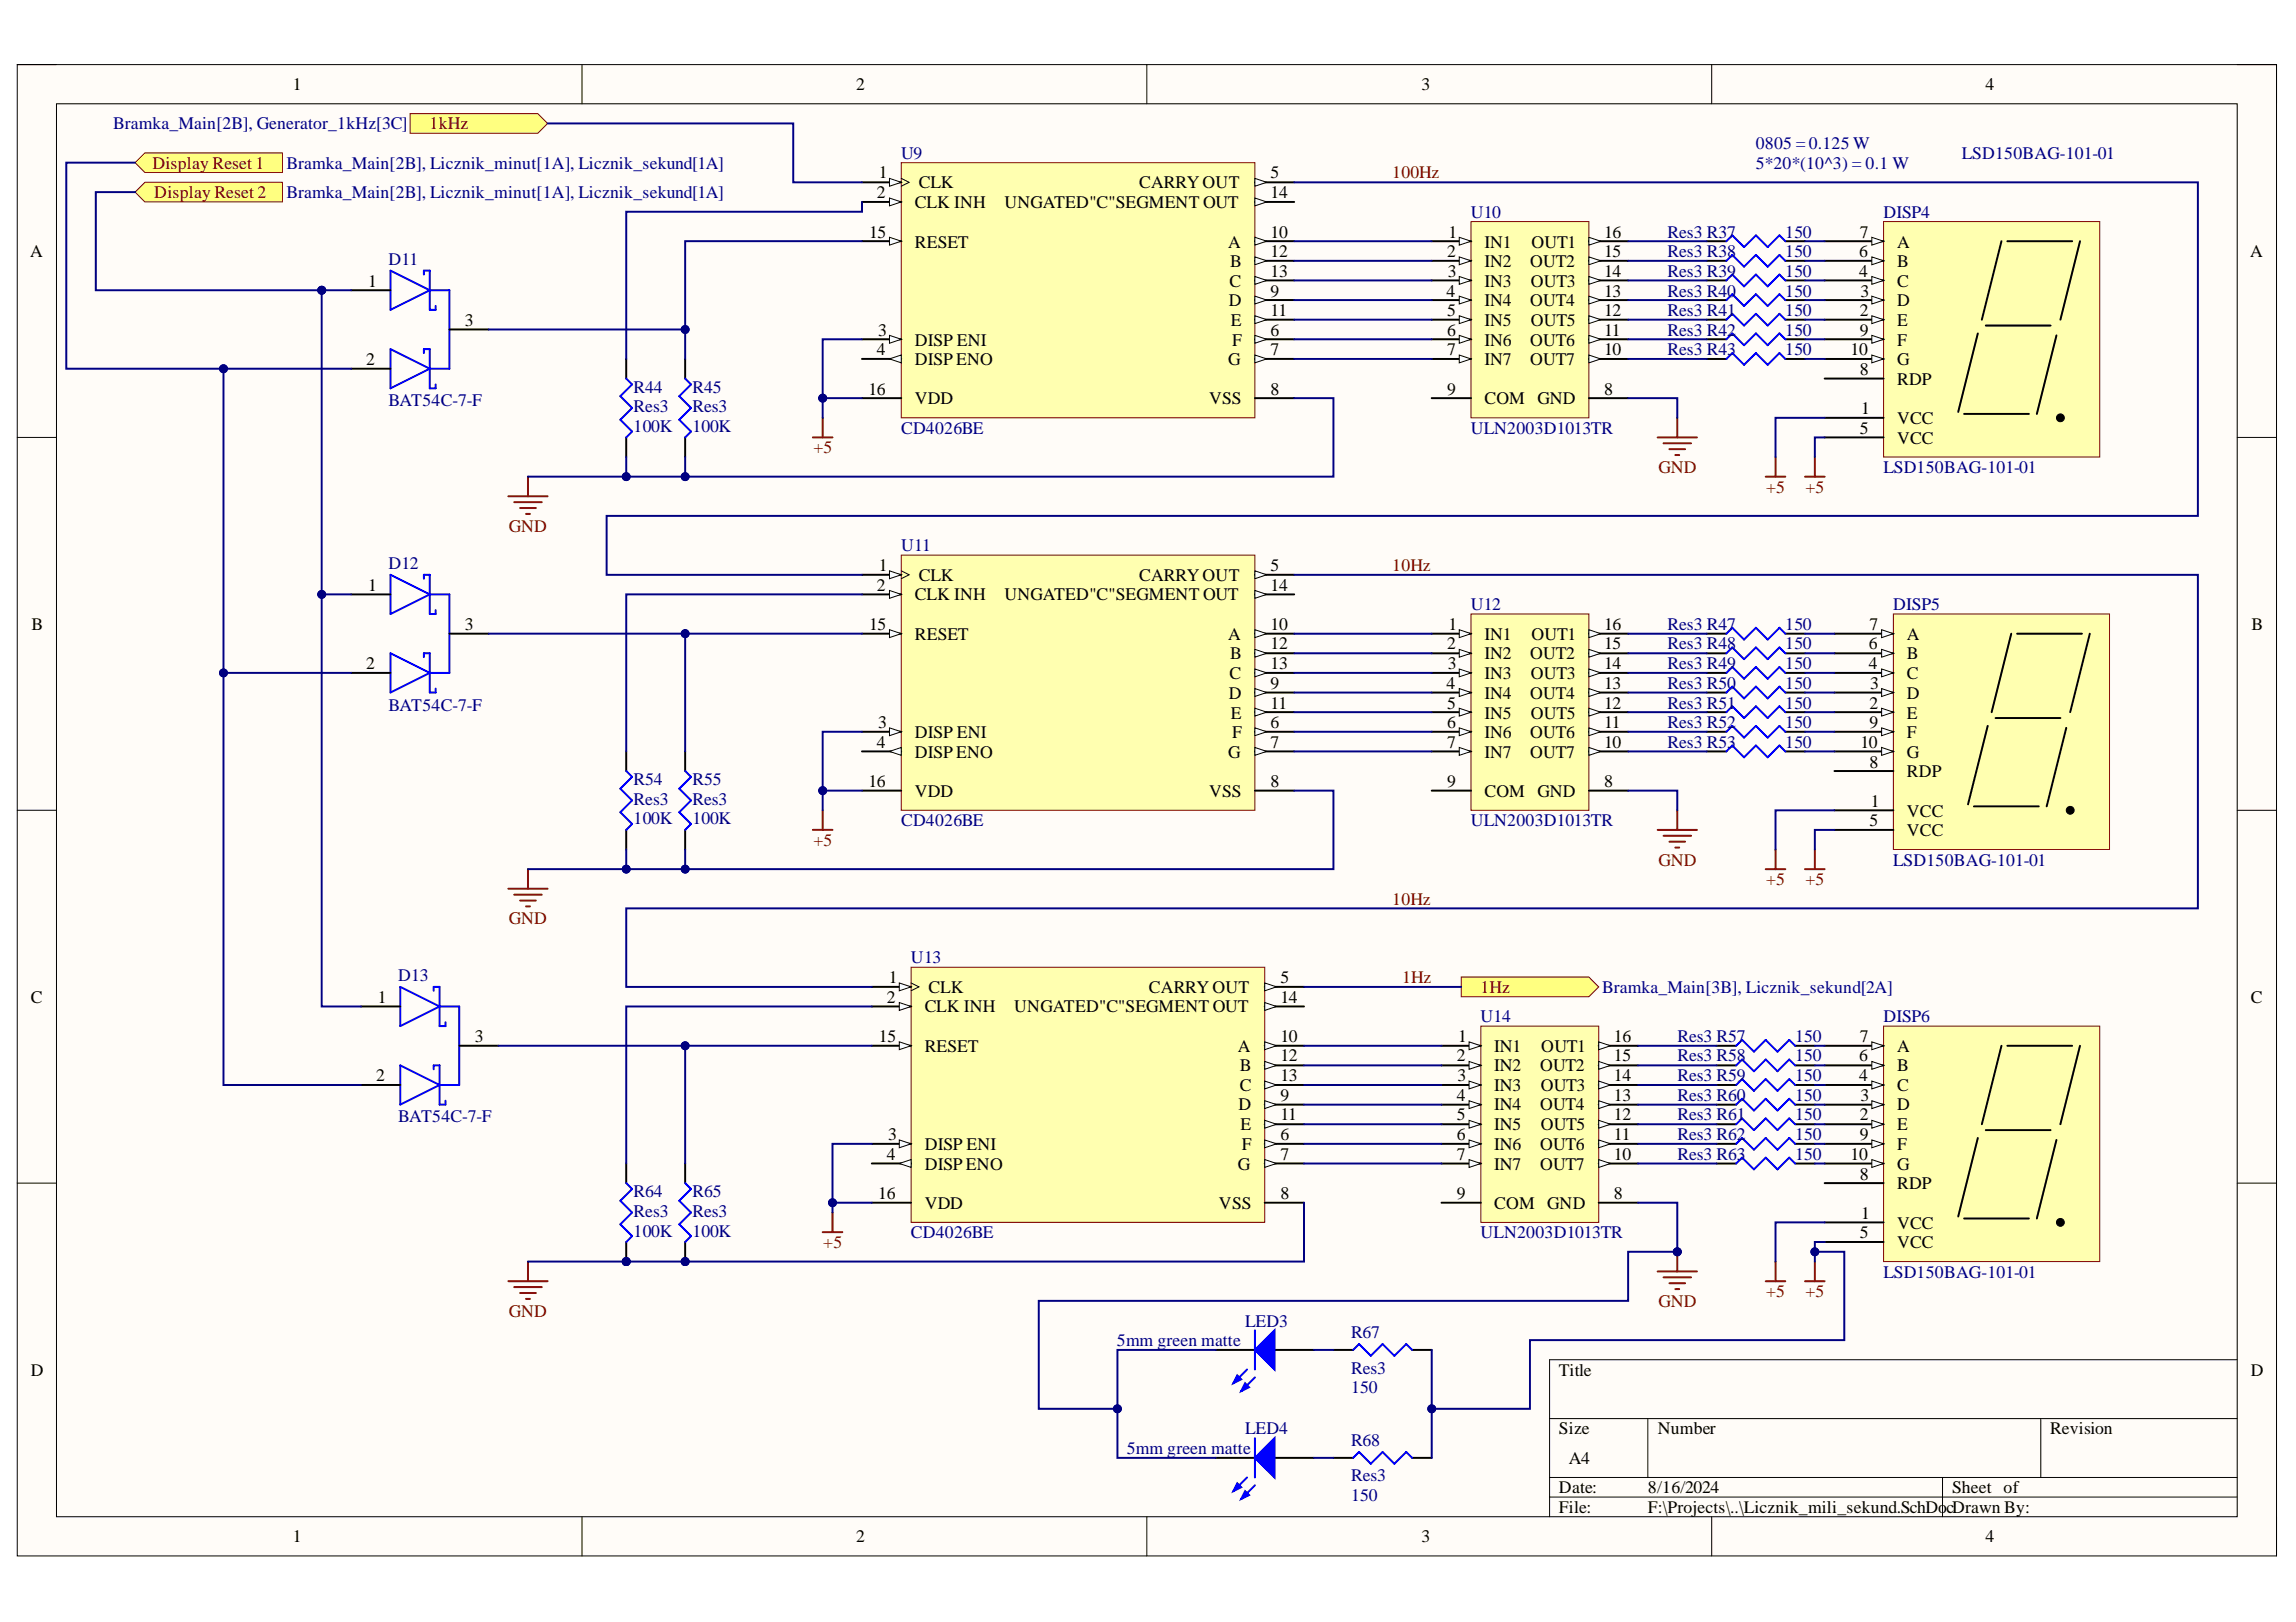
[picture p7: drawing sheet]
<svg xmlns="http://www.w3.org/2000/svg" width="297mm" height="210mm" viewBox="0 0 297 210" stroke-linecap="round" stroke-linejoin="round" font-family="sans-serif">
<defs><g id="words">
<g font-size="2.3">
<text x="37.9" y="11.7">1</text>
<text x="110.7" y="11.7">2</text>
<text x="183.9" y="11.7">3</text>
<text x="256.8" y="11.7">4</text>
<text x="113.7" y="23.1">1</text>
<text x="164.4" y="23.1">5</text>
<text x="113.5" y="25.6">2</text>
<text x="118.4" y="26.9">CLK INH</text>
<text x="118.9" y="24.3">CLK</text>
<text x="129.9" y="26.9">UNGATED&quot;C&quot;SEGMENT OUT</text>
<text x="147.4" y="24.3">CARRYOUT</text>
<text x="164.4" y="25.6">14</text>
<text x="3.9" y="33.3">A</text>
<text x="112.4" y="30.8">15</text>
<text x="118.4" y="32">RESET</text>
<text x="158.9" y="32">A</text>
<text x="159.1" y="34.6">B</text>
<text x="164.4" y="30.8">10</text>
<text x="164.4" y="33.3">12</text>
<text x="164.4" y="35.8">13</text>
<text x="187.2" y="33.3">2</text>
<text x="187.3" y="35.8">3</text>
<text x="187.4" y="30.8">1</text>
<text x="192" y="32">IN1</text>
<text x="192" y="34.6">IN2</text>
<text x="198" y="34.6">OUT2</text>
<text x="198.1" y="32">OUT1</text>
<text x="207.5" y="35.8">14</text>
<text x="207.5" y="33.3">15</text>
<text x="207.5" y="30.8">16</text>
<text x="240.5" y="35.8">4</text>
<text x="240.5" y="33.3">6</text>
<text x="240.6" y="30.8">7</text>
<text x="245.4" y="34.6">B</text>
<text x="245.4" y="32">A</text>
<text x="291.1" y="33.3">A</text>
<text x="47.6" y="37.1">1</text>
<text x="159" y="39.6">D</text>
<text x="159.1" y="37.1">C</text>
<text x="164.4" y="38.4">9</text>
<text x="164.4" y="40.9">11</text>
<text x="187.1" y="38.4">4</text>
<text x="187.2" y="40.9">5</text>
<text x="192" y="37.1">IN3</text>
<text x="192" y="39.6">IN4</text>
<text x="198" y="39.6">OUT4</text>
<text x="198.1" y="37.1">OUT3</text>
<text x="207.5" y="40.9">12</text>
<text x="207.5" y="38.4">13</text>
<text x="240.6" y="40.9">2</text>
<text x="240.7" y="38.4">3</text>
<text x="245.4" y="39.6">D</text>
<text x="245.4" y="37.1">C</text>
<text x="47.4" y="47.3">2</text>
<text x="60.2" y="42.2">3</text>
<text x="113.5" y="46">4</text>
<text x="113.6" y="43.5">3</text>
<text x="118.4" y="44.7">DISP ENI</text>
<text x="118.4" y="47.3">DISP ENO</text>
<text x="158.9" y="47.3">G</text>
<text x="159.2" y="42.2">E</text>
<text x="159.4" y="44.7">F</text>
<text x="164.4" y="43.5">6</text>
<text x="164.4" y="46">7</text>
<text x="187.2" y="43.5">6</text>
<text x="187.2" y="46">7</text>
<text x="192" y="42.2">IN5</text>
<text x="192" y="44.7">IN6</text>
<text x="192" y="47.3">IN7</text>
<text x="198" y="47.3">OUT7</text>
<text x="198" y="44.7">OUT6</text>
<text x="198.1" y="42.2">OUT5</text>
<text x="207.5" y="46">10</text>
<text x="207.5" y="43.5">11</text>
<text x="239.4" y="46">10</text>
<text x="240.6" y="43.5">9</text>
<text x="245.4" y="42.2">E</text>
<text x="245.4" y="44.7">F</text>
<text x="245.4" y="47.3">G</text>
<text x="112.4" y="51.1">16</text>
<text x="118.4" y="52.3">VDD</text>
<text x="156.4" y="52.3">VSS</text>
<text x="164.4" y="51.1">8</text>
<text x="187.2" y="51.1">9</text>
<text x="192" y="52.3">COM</text>
<text x="198.9" y="52.3">GND</text>
<text x="207.5" y="51.1">8</text>
<text x="240.6" y="48.5">8</text>
<text x="240.8" y="53.6">1</text>
<text x="245.4" y="49.8">RDP</text>
<text x="240.6" y="56.1">5</text>
<text x="245.4" y="54.9">VCC</text>
<text x="245.4" y="57.4">VCC</text>
<text x="47.6" y="76.4">1</text>
<text x="113.5" y="76.4">2</text>
<text x="113.7" y="73.9">1</text>
<text x="118.4" y="77.7">CLK INH</text>
<text x="118.9" y="75.2">CLK</text>
<text x="129.9" y="77.7">UNGATED&quot;C&quot;SEGMENT OUT</text>
<text x="147.4" y="75.2">CARRYOUT</text>
<text x="164.4" y="73.9">5</text>
<text x="164.4" y="76.4">14</text>
<text x="4.1" y="81.5">B</text>
<text x="60.2" y="81.5">3</text>
<text x="112.4" y="81.5">15</text>
<text x="118.4" y="82.8">RESET</text>
<text x="158.9" y="82.8">A</text>
<text x="164.4" y="81.5">10</text>
<text x="187.4" y="81.5">1</text>
<text x="192" y="82.8">IN1</text>
<text x="198.1" y="82.8">OUT1</text>
<text x="207.5" y="81.5">16</text>
<text x="241.9" y="81.5">7</text>
<text x="246.7" y="82.8">A</text>
<text x="291.3" y="81.5">B</text>
<text x="47.4" y="86.6">2</text>
<text x="159.1" y="87.8">C</text>
<text x="159.1" y="85.3">B</text>
<text x="164.4" y="89.2">9</text>
<text x="164.4" y="84">12</text>
<text x="164.4" y="86.6">13</text>
<text x="187.1" y="89.2">4</text>
<text x="187.2" y="84">2</text>
<text x="187.3" y="86.6">3</text>
<text x="192" y="85.3">IN2</text>
<text x="192" y="87.8">IN3</text>
<text x="198" y="85.3">OUT2</text>
<text x="198.1" y="87.8">OUT3</text>
<text x="207.5" y="89.2">13</text>
<text x="207.5" y="86.6">14</text>
<text x="207.5" y="84">15</text>
<text x="241.8" y="86.6">4</text>
<text x="241.8" y="84">6</text>
<text x="242" y="89.2">3</text>
<text x="246.7" y="87.8">C</text>
<text x="246.7" y="85.3">B</text>
<text x="113.6" y="94.3">3</text>
<text x="118.4" y="95.5">DISP ENI</text>
<text x="159" y="90.5">D</text>
<text x="159.2" y="93">E</text>
<text x="159.4" y="95.5">F</text>
<text x="164.4" y="94.3">6</text>
<text x="164.4" y="91.7">11</text>
<text x="187.2" y="91.7">5</text>
<text x="187.2" y="94.3">6</text>
<text x="192" y="90.5">IN4</text>
<text x="192" y="93">IN5</text>
<text x="192" y="95.5">IN6</text>
<text x="198" y="95.5">OUT6</text>
<text x="198" y="90.5">OUT4</text>
<text x="198.1" y="93">OUT5</text>
<text x="207.5" y="94.3">11</text>
<text x="207.5" y="91.7">12</text>
<text x="241.9" y="91.7">2</text>
<text x="241.9" y="94.3">9</text>
<text x="246.7" y="93">E</text>
<text x="246.7" y="90.5">D</text>
<text x="246.7" y="95.5">F</text>
<text x="112.4" y="101.9">16</text>
<text x="113.5" y="96.8">4</text>
<text x="118.4" y="98.1">DISP ENO</text>
<text x="158.9" y="98.1">G</text>
<text x="164.4" y="96.8">7</text>
<text x="164.4" y="101.9">8</text>
<text x="187.2" y="96.8">7</text>
<text x="187.2" y="101.9">9</text>
<text x="192" y="98.1">IN7</text>
<text x="198" y="98.1">OUT7</text>
<text x="207.5" y="96.8">10</text>
<text x="207.5" y="101.9">8</text>
<text x="240.7" y="96.8">10</text>
<text x="241.9" y="99.3">8</text>
<text x="246.7" y="100.6">RDP</text>
<text x="246.7" y="98.1">G</text>
<text x="118.4" y="103.1">VDD</text>
<text x="156.4" y="103.1">VSS</text>
<text x="192" y="103.1">COM</text>
<text x="198.9" y="103.1">GND</text>
<text x="241.9" y="106.9">5</text>
<text x="242" y="104.4">1</text>
<text x="246.7" y="105.7">VCC</text>
<text x="246.7" y="108.2">VCC</text>
<text x="4" y="129.8">C</text>
<text x="48.9" y="129.8">1</text>
<text x="114.7" y="129.8">2</text>
<text x="115" y="127.2">1</text>
<text x="119.6" y="131">CLK INH</text>
<text x="120.1" y="128.5">CLK</text>
<text x="131.2" y="131">UNGATED&quot;C&quot;SEGMENT OUT</text>
<text x="148.6" y="128.5">CARRYOUT</text>
<text x="165.6" y="127.2">5</text>
<text x="165.6" y="129.8">14</text>
<text x="291.2" y="129.8">C</text>
<text x="61.4" y="134.8">3</text>
<text x="113.7" y="134.8">15</text>
<text x="119.6" y="136.1">RESET</text>
<text x="160.2" y="136.1">A</text>
<text x="165.6" y="134.8">10</text>
<text x="165.6" y="137.4">12</text>
<text x="188.5" y="137.4">2</text>
<text x="188.7" y="134.8">1</text>
<text x="193.3" y="136.1">IN1</text>
<text x="199.4" y="136.1">OUT1</text>
<text x="208.8" y="137.4">15</text>
<text x="208.8" y="134.8">16</text>
<text x="240.5" y="137.4">6</text>
<text x="240.6" y="134.8">7</text>
<text x="245.4" y="136.1">A</text>
<text x="48.6" y="139.9">2</text>
<text x="160.2" y="143.7">D</text>
<text x="160.4" y="138.6">B</text>
<text x="160.4" y="141.2">C</text>
<text x="165.6" y="142.4">9</text>
<text x="165.6" y="139.9">13</text>
<text x="188.5" y="142.4">4</text>
<text x="188.6" y="139.9">3</text>
<text x="193.3" y="138.6">IN2</text>
<text x="193.3" y="141.2">IN3</text>
<text x="193.3" y="143.7">IN4</text>
<text x="199.2" y="143.7">OUT4</text>
<text x="199.2" y="138.6">OUT2</text>
<text x="199.3" y="141.2">OUT3</text>
<text x="208.8" y="142.4">13</text>
<text x="208.8" y="139.9">14</text>
<text x="240.5" y="139.9">4</text>
<text x="240.7" y="142.4">3</text>
<text x="245.4" y="143.7">D</text>
<text x="245.4" y="141.2">C</text>
<text x="245.4" y="138.6">B</text>
<text x="114.9" y="147.5">3</text>
<text x="119.6" y="148.9">DISP ENI</text>
<text x="160.5" y="146.2">E</text>
<text x="160.7" y="148.9">F</text>
<text x="165.6" y="147.5">6</text>
<text x="165.6" y="145">11</text>
<text x="188.5" y="145">5</text>
<text x="188.5" y="147.5">6</text>
<text x="193.3" y="146.2">IN5</text>
<text x="193.3" y="148.9">IN6</text>
<text x="199.2" y="148.9">OUT6</text>
<text x="199.3" y="146.2">OUT5</text>
<text x="208.8" y="147.5">11</text>
<text x="208.8" y="145">12</text>
<text x="240.6" y="145">2</text>
<text x="240.6" y="147.5">9</text>
<text x="245.4" y="146.2">E</text>
<text x="245.4" y="148.9">F</text>
<text x="113.6" y="155.2">16</text>
<text x="114.7" y="150.1">4</text>
<text x="119.6" y="151.4">DISP ENO</text>
<text x="160.2" y="151.4">G</text>
<text x="165.6" y="150.1">7</text>
<text x="165.6" y="155.2">8</text>
<text x="188.5" y="150.1">7</text>
<text x="188.5" y="155.2">9</text>
<text x="193.3" y="151.4">IN7</text>
<text x="199.2" y="151.4">OUT7</text>
<text x="208.8" y="150.1">10</text>
<text x="208.8" y="155.2">8</text>
<text x="239.4" y="150.1">10</text>
<text x="240.6" y="152.7">8</text>
<text x="245.4" y="153.9">RDP</text>
<text x="245.4" y="151.4">G</text>
<text x="119.6" y="156.5">VDD</text>
<text x="157.7" y="156.5">VSS</text>
<text x="193.3" y="156.5">COM</text>
<text x="200.2" y="156.5">GND</text>
<text x="240.6" y="160.3">5</text>
<text x="240.8" y="157.7">1</text>
<text x="245.4" y="159">VCC</text>
<text x="245.4" y="161.5">VCC</text>
<text x="4" y="178">D</text>
<text x="201.7" y="178">Title</text>
<text x="291.2" y="178">D</text>
<text x="201.7" y="185.6">Size</text>
<text x="214.5" y="185.6">Number</text>
<text x="265.2" y="185.6">Revision</text>
<text x="203" y="189.4">A4</text>
<text x="201.7" y="193.2">Date:</text>
<text x="201.7" y="195.8">File:</text>
<text x="213.2" y="193.2">8/16/2024</text>
<text x="213.2" y="195.8">F:\Projects\..\Licznik_mili_sekund.SchDo</text>
<text x="251.8" y="195.8">cDrawn By:</text>
<text x="252.5" y="193.2">Sheet of</text>
<text x="37.9" y="199.6">1</text>
<text x="110.7" y="199.6">2</text>
<text x="183.9" y="199.6">3</text>
<text x="256.8" y="199.6">4</text>
</g>
<g font-size="2.3" fill="#000080">
<text x="14.6" y="16.7">Bramka_Main[2B], Generator_1kHz[3C]</text>
<text x="37.1" y="21.8">Bramka_Main[2B], Licznik_minut[1A], Licznik_sekund[1A]</text>
<text x="116.6" y="20.5">U9</text>
<text x="227.2" y="21.8">5*20*(10^3) = 0.1 W</text>
<text x="227.2" y="19.3">0805 = 0.125 W</text>
<text x="253.8" y="20.5">LSD150BAG-101-01</text>
<text x="37.1" y="25.6">Bramka_Main[2B], Licznik_minut[1A], Licznik_sekund[1A]</text>
<text x="190.3" y="28.2">U10</text>
<text x="243.7" y="28.2">DISP4</text>
<text x="50.3" y="34.3">D11</text>
<text x="215.7" y="30.8">Res3 R37</text>
<text x="215.7" y="33.3">Res3 R38</text>
<text x="215.7" y="35.8">Res3 R39</text>
<text x="231" y="30.8">150</text>
<text x="231" y="33.3">150</text>
<text x="231" y="35.8">150</text>
<text x="215.7" y="38.4">Res3 R40</text>
<text x="215.7" y="40.9">Res3 R41</text>
<text x="231" y="38.4">150</text>
<text x="231" y="40.9">150</text>
<text x="215.7" y="43.5">Res3 R42</text>
<text x="215.7" y="46">Res3 R43</text>
<text x="231" y="43.5">150</text>
<text x="231" y="46">150</text>
<text x="50.3" y="52.6">BAT54C-7-F</text>
<text x="82" y="50.8">R44</text>
<text x="82" y="53.3">Res3</text>
<text x="89.6" y="50.8">R45</text>
<text x="89.6" y="53.3">Res3</text>
<text x="82" y="55.9">100K</text>
<text x="89.6" y="55.9">100K</text>
<text x="116.6" y="56.1">CD4026BE</text>
<text x="190.3" y="56.1">ULN2003D1013TR</text>
<text x="243.7" y="61.2">LSD150BAG-101-01</text>
<text x="116.6" y="71.3">U11</text>
<text x="50.3" y="73.6">D12</text>
<text x="190.3" y="79">U12</text>
<text x="215.7" y="81.5">Res3 R47</text>
<text x="231" y="81.5">150</text>
<text x="244.9" y="79">DISP5</text>
<text x="215.7" y="84">Res3 R48</text>
<text x="215.7" y="86.6">Res3 R49</text>
<text x="215.7" y="89.2">Res3 R50</text>
<text x="231" y="84">150</text>
<text x="231" y="86.6">150</text>
<text x="231" y="89.2">150</text>
<text x="50.3" y="92">BAT54C-7-F</text>
<text x="215.7" y="91.7">Res3 R51</text>
<text x="215.7" y="94.3">Res3 R52</text>
<text x="231" y="91.7">150</text>
<text x="231" y="94.3">150</text>
<text x="82" y="101.6">R54</text>
<text x="89.6" y="101.6">R55</text>
<text x="215.7" y="96.8">Res3 R53</text>
<text x="231" y="96.8">150</text>
<text x="82" y="106.7">100K</text>
<text x="82" y="104.1">Res3</text>
<text x="89.6" y="106.7">100K</text>
<text x="89.6" y="104.1">Res3</text>
<text x="116.6" y="106.9">CD4026BE</text>
<text x="190.3" y="106.9">ULN2003D1013TR</text>
<text x="244.9" y="112">LSD150BAG-101-01</text>
<text x="117.8" y="124.7">U13</text>
<text x="51.5" y="127">D13</text>
<text x="207.3" y="128.5">Bramka_Main[3B], Licznik_sekund[2A]</text>
<text x="191.5" y="132.3">U14</text>
<text x="217" y="134.8">Res3 R57</text>
<text x="217" y="137.4">Res3 R58</text>
<text x="232.2" y="134.8">150</text>
<text x="232.2" y="137.4">150</text>
<text x="243.7" y="132.3">DISP6</text>
<text x="217" y="139.9">Res3 R59</text>
<text x="217" y="142.4">Res3 R60</text>
<text x="232.2" y="139.9">150</text>
<text x="232.2" y="142.4">150</text>
<text x="51.5" y="145.2">BAT54C-7-F</text>
<text x="217" y="145">Res3 R61</text>
<text x="217" y="147.5">Res3 R62</text>
<text x="232.2" y="145">150</text>
<text x="232.2" y="147.5">150</text>
<text x="82" y="154.9">R64</text>
<text x="89.6" y="154.9">R65</text>
<text x="217" y="150.1">Res3 R63</text>
<text x="232.2" y="150.1">150</text>
<text x="82" y="160">100K</text>
<text x="82" y="157.5">Res3</text>
<text x="89.6" y="160">100K</text>
<text x="89.6" y="157.5">Res3</text>
<text x="117.8" y="160.3">CD4026BE</text>
<text x="191.5" y="160.3">ULN2003D1013TR</text>
<text x="243.7" y="165.3">LSD150BAG-101-01</text>
<text x="161.1" y="171.7">LED3</text>
<text x="174.8" y="173.2">R67</text>
<text x="144.5" y="174.2">5mm green matte</text>
<text x="174.8" y="177.8">Res3</text>
<text x="161.1" y="185.6">LED4</text>
<text x="174.8" y="180.3">150</text>
<text x="145.8" y="188.2">5mm green matte</text>
<text x="174.8" y="187.2">R68</text>
<text x="174.8" y="191.7">Res3</text>
<text x="174.8" y="194.3">150</text>
</g>
<g font-size="2.3" fill="#800000">
<text x="55.6" y="16.7">1kHz</text>
<text x="19.7" y="21.8">Display Reset 1</text>
<text x="180.1" y="23.1">100Hz</text>
<text x="20" y="25.6">Display Reset 2</text>
<text x="105.2" y="58.7">+5</text>
<text x="214.5" y="61.2">GND</text>
<text x="228.5" y="63.7">+5</text>
<text x="233.6" y="63.7">+5</text>
<text x="65.8" y="68.8">GND</text>
<text x="180.1" y="73.9">10Hz</text>
<text x="105.2" y="109.5">+5</text>
<text x="214.5" y="112">GND</text>
<text x="65.8" y="119.6">GND</text>
<text x="180.1" y="117.1">10Hz</text>
<text x="228.5" y="114.5">+5</text>
<text x="233.6" y="114.5">+5</text>
<text x="181.4" y="127.2">1Hz</text>
<text x="191.5" y="128.5">1Hz</text>
<text x="106.5" y="161.5">+5</text>
<text x="228.5" y="167.9">+5</text>
<text x="233.6" y="167.9">+5</text>
<text x="65.8" y="170.4">GND</text>
<text x="214.5" y="169.1">GND</text>
</g>
</g></defs>
<path d="M2.2 8.4h292.3v193h-292.3z" fill-rule="evenodd" fill="#fffcf8"/>
<path d="M2.2 8.4h292.3v193h-292.3z" fill="none" stroke="#000" stroke-width=".13"/>
<path d="M7.3 13.4h282.1v182.9h-282.1z" fill-rule="evenodd" fill="#fffcf8"/>
<g fill="none" stroke="#000" stroke-width=".13">
<path d="M2.2 8.4h5.1M7.3 13.4h282.1v182.9h-282.1zM75.3 8.4v5M148.4 8.4v5M221.4 8.4v5M289.4 8.4h5.1v5M2.2 56.6h5.1M289.4 56.6h5.1M2.2 104.9h5.1M289.4 104.9h5.1M2.2 153.1h5.1M289.4 153.1h5.1"/>
<path d="M289.4 176h-88.9v20.3M75.3 196.3v5.1M148.4 196.3v5.1M200.5 183.6h88.9M200.5 191.2h88.9M200.5 193.7h88.9M213.2 183.6v7.6M221.4 196.3v5.1M251.3 191.2v5.1M264 183.6v7.6M294.5 196.3v5.1"/>
</g>
<path d="M116.6 21.1h45.8v33h-45.8z" fill-rule="evenodd" fill="#ffffb0"/>
<path d="M116.6 21.1h45.8v33h-45.8z" fill="none" stroke="#800000" stroke-width=".13"/>
<path d="M111.5 23.6h5.1" fill="none" stroke="#000" stroke-width=".25"/>
<path d="M115.1 23.1l1.5 .5-1.5 .5z" fill="#f8fcff"/>
<path d="M115.1 23.1l1.5 .5-1.5 .5zM116.6 23.1l1 .5-1 .5" fill="none" stroke="#000" stroke-width=".13"/>
<path d="M111.5 26.1h5.1" fill="none" stroke="#000" stroke-width=".25"/>
<path d="M115.1 25.6l1.5 .5-1.5 .5z" fill="#f8fcff"/>
<path d="M115.1 25.6l1.5 .5-1.5 .5z" fill="none" stroke="#000" stroke-width=".13"/>
<path d="M111.5 43.9h5.1" fill="none" stroke="#000" stroke-width=".25"/>
<path d="M115.1 43.4l1.5 .5-1.5 .5z" fill="#f8fcff"/>
<path d="M115.1 43.4l1.5 .5-1.5 .5z" fill="none" stroke="#000" stroke-width=".13"/>
<path d="M111.5 46.4h5.1" fill="none" stroke="#000" stroke-width=".25"/>
<path d="M115.1 46.4l1.5-.5v1.1z" fill="#f8fcff"/>
<path d="M115.1 46.4l1.5-.5v1.1z" fill="none" stroke="#000" stroke-width=".13"/>
<path d="M162.4 23.6h5" fill="none" stroke="#000" stroke-width=".25"/>
<path d="M162.4 23.1l1.5 .5-1.5 .5z" fill="#f8fcff"/>
<path d="M162.4 23.1l1.5 .5-1.5 .5z" fill="none" stroke="#000" stroke-width=".13"/>
<path d="M162.4 43.9h5" fill="none" stroke="#000" stroke-width=".25"/>
<path d="M162.4 43.4l1.5 .5-1.5 .5z" fill="#f8fcff"/>
<path d="M162.4 43.4l1.5 .5-1.5 .5z" fill="none" stroke="#000" stroke-width=".13"/>
<path d="M162.4 46.4h5" fill="none" stroke="#000" stroke-width=".25"/>
<path d="M162.4 45.9l1.5 .5-1.5 .6z" fill="#f8fcff"/>
<path d="M162.4 45.9l1.5 .5-1.5 .6z" fill="none" stroke="#000" stroke-width=".13"/>
<path d="M162.4 38.8h5M162.4 51.5h5" fill="none" stroke="#000" stroke-width=".25"/>
<path d="M162.4 38.3l1.5 .5-1.5 .5z" fill="#f8fcff"/>
<path d="M162.4 38.3l1.5 .5-1.5 .5z" fill="none" stroke="#000" stroke-width=".13"/>
<path d="M162.4 31.2h5" fill="none" stroke="#000" stroke-width=".25"/>
<path d="M162.4 30.7l1.5 .5-1.5 .5z" fill="#f8fcff"/>
<path d="M162.4 30.7l1.5 .5-1.5 .5z" fill="none" stroke="#000" stroke-width=".13"/>
<path d="M162.4 41.4h5" fill="none" stroke="#000" stroke-width=".25"/>
<path d="M162.4 40.9l1.5 .5-1.5 .5z" fill="#f8fcff"/>
<path d="M162.4 40.9l1.5 .5-1.5 .5z" fill="none" stroke="#000" stroke-width=".13"/>
<path d="M162.4 33.8h5" fill="none" stroke="#000" stroke-width=".25"/>
<path d="M162.4 33.2l1.5 .6-1.5 .5z" fill="#f8fcff"/>
<path d="M162.4 33.2l1.5 .6-1.5 .5z" fill="none" stroke="#000" stroke-width=".13"/>
<path d="M162.4 36.3h5" fill="none" stroke="#000" stroke-width=".25"/>
<path d="M162.4 35.8l1.5 .5-1.5 .5z" fill="#f8fcff"/>
<path d="M162.4 35.8l1.5 .5-1.5 .5z" fill="none" stroke="#000" stroke-width=".13"/>
<path d="M162.4 26.1h5" fill="none" stroke="#000" stroke-width=".25"/>
<path d="M162.4 25.6l1.5 .5-1.5 .5z" fill="#f8fcff"/>
<path d="M162.4 25.6l1.5 .5-1.5 .5z" fill="none" stroke="#000" stroke-width=".13"/>
<path d="M111.5 31.2h5.1" fill="none" stroke="#000" stroke-width=".25"/>
<path d="M115.1 30.7l1.5 .5-1.5 .5z" fill="#f8fcff"/>
<path d="M115.1 30.7l1.5 .5-1.5 .5z" fill="none" stroke="#000" stroke-width=".13"/>
<path d="M81 46.4v2.6M81 56.6v2.5M88.6 46.4v2.6M88.6 56.6v2.5M111.5 51.5h5.1" fill="none" stroke="#000" stroke-width=".25"/>
<path d="M81 49l.8 .7-1.5 1.6 1.5 1.5-1.5 1.5 1.5 1.5-.8 .8M88.6 49l.8 .7-1.5 1.6 1.5 1.5-1.5 1.5 1.5 1.5-.8 .8" fill="none" stroke="#00f" stroke-width=".25"/>
<path d="M105.2 56.6h2.5M106.4 54.1v2.5" fill="none" stroke="#800000" stroke-width=".25"/>
<path d="M190.3 28.7h15.3v25.4h-15.3z" fill-rule="evenodd" fill="#ffffb0"/>
<path d="M190.3 28.7h15.3v25.4h-15.3z" fill="none" stroke="#800000" stroke-width=".13"/>
<path d="M185.2 31.2h5.1" fill="none" stroke="#000" stroke-width=".25"/>
<path d="M188.8 30.7l1.5 .5-1.5 .5z" fill="#f8fcff"/>
<path d="M188.8 30.7l1.5 .5-1.5 .5z" fill="none" stroke="#000" stroke-width=".13"/>
<path d="M205.6 46.5h5" fill="none" stroke="#000" stroke-width=".25"/>
<path d="M205.6 45.9l1.5 .6-1.5 .5z" fill="#f8fcff"/>
<path d="M205.6 45.9l1.5 .6-1.5 .5z" fill="none" stroke="#000" stroke-width=".13"/>
<path d="M205.6 43.9h5" fill="none" stroke="#000" stroke-width=".25"/>
<path d="M205.6 43.4l1.5 .5-1.5 .5z" fill="#f8fcff"/>
<path d="M205.6 43.4l1.5 .5-1.5 .5z" fill="none" stroke="#000" stroke-width=".13"/>
<path d="M205.6 41.4h5" fill="none" stroke="#000" stroke-width=".25"/>
<path d="M205.6 40.9l1.5 .5-1.5 .5z" fill="#f8fcff"/>
<path d="M205.6 40.9l1.5 .5-1.5 .5z" fill="none" stroke="#000" stroke-width=".13"/>
<path d="M205.6 38.8h5" fill="none" stroke="#000" stroke-width=".25"/>
<path d="M205.6 38.3l1.5 .5-1.5 .5z" fill="#f8fcff"/>
<path d="M205.6 38.3l1.5 .5-1.5 .5z" fill="none" stroke="#000" stroke-width=".13"/>
<path d="M205.6 36.3h5" fill="none" stroke="#000" stroke-width=".25"/>
<path d="M205.6 35.8l1.5 .5-1.5 .5z" fill="#f8fcff"/>
<path d="M205.6 35.8l1.5 .5-1.5 .5z" fill="none" stroke="#000" stroke-width=".13"/>
<path d="M205.6 33.8h5" fill="none" stroke="#000" stroke-width=".25"/>
<path d="M205.6 33.2l1.5 .6-1.5 .5z" fill="#f8fcff"/>
<path d="M205.6 33.2l1.5 .6-1.5 .5z" fill="none" stroke="#000" stroke-width=".13"/>
<path d="M205.6 31.2h5" fill="none" stroke="#000" stroke-width=".25"/>
<path d="M205.6 30.7l1.5 .5-1.5 .5z" fill="#f8fcff"/>
<path d="M205.6 30.7l1.5 .5-1.5 .5z" fill="none" stroke="#000" stroke-width=".13"/>
<path d="M185.2 33.8h5.1" fill="none" stroke="#000" stroke-width=".25"/>
<path d="M188.8 33.2l1.5 .6-1.5 .5z" fill="#f8fcff"/>
<path d="M188.8 33.2l1.5 .6-1.5 .5z" fill="none" stroke="#000" stroke-width=".13"/>
<path d="M185.2 36.3h5.1" fill="none" stroke="#000" stroke-width=".25"/>
<path d="M188.8 35.8l1.5 .5-1.5 .5z" fill="#f8fcff"/>
<path d="M188.8 35.8l1.5 .5-1.5 .5z" fill="none" stroke="#000" stroke-width=".13"/>
<path d="M185.2 38.8h5.1" fill="none" stroke="#000" stroke-width=".25"/>
<path d="M188.8 38.3l1.5 .5-1.5 .5z" fill="#f8fcff"/>
<path d="M188.8 38.3l1.5 .5-1.5 .5z" fill="none" stroke="#000" stroke-width=".13"/>
<path d="M185.2 41.4h5.1" fill="none" stroke="#000" stroke-width=".25"/>
<path d="M188.8 40.9l1.5 .5-1.5 .5z" fill="#f8fcff"/>
<path d="M188.8 40.9l1.5 .5-1.5 .5z" fill="none" stroke="#000" stroke-width=".13"/>
<path d="M185.2 43.9h5.1" fill="none" stroke="#000" stroke-width=".25"/>
<path d="M188.8 43.4l1.5 .5-1.5 .5z" fill="#f8fcff"/>
<path d="M188.8 43.4l1.5 .5-1.5 .5z" fill="none" stroke="#000" stroke-width=".13"/>
<path d="M185.2 46.5h5.1" fill="none" stroke="#000" stroke-width=".25"/>
<path d="M188.8 45.9l1.5 .6-1.5 .5z" fill="#f8fcff"/>
<path d="M188.8 45.9l1.5 .6-1.5 .5z" fill="none" stroke="#000" stroke-width=".13"/>
<g fill="none" stroke="#000" stroke-width=".25">
<path d="M220.8 31.2h2.5M220.8 33.8h2.5M220.8 36.3h2.5M220.8 38.8h2.5M231 31.2h2.5M231 33.8h2.5M231 36.3h2.5M231 38.8h2.5M185.2 51.5h5.1M205.6 51.5h5M220.8 41.4h2.5M220.8 43.9h2.5"/>
<path d="M220.8 46.5h2.5M231 41.4h2.5M231 43.9h2.5M231 46.5h2.5"/>
</g>
<path d="M223.3 31.2l.8-.7 1.5 1.5 1.6-1.5 1.5 1.5 1.5-1.5 .8 .7M223.3 33.8l.8-.8 1.5 1.5 1.6-1.5 1.5 1.5 1.5-1.5 .8 .8M223.3 36.3l.8-.8 1.5 1.6 1.6-1.6 1.5 1.6 1.5-1.6 .8 .8M223.3 38.8l.8-.7 1.5 1.5 1.6-1.5 1.5 1.5 1.5-1.5 .8 .7M223.3 41.4l.8-.8 1.5 1.5 1.6-1.5 1.5 1.5 1.5-1.5 .8 .8M223.3 43.9l.8-.8 1.5 1.6 1.6-1.6 1.5 1.6 1.5-1.6 .8 .8M223.3 46.5l.8-.8 1.5 1.5 1.6-1.5 1.5 1.5 1.5-1.5 .8 .8" fill="none" stroke="#00f" stroke-width=".25"/>
<path d="M116.6 71.8h45.8v33.1h-45.8z" fill-rule="evenodd" fill="#ffffb0"/>
<path d="M116.6 71.8h45.8v33.1h-45.8z" fill="none" stroke="#800000" stroke-width=".13"/>
<path d="M111.5 74.4h5.1" fill="none" stroke="#000" stroke-width=".25"/>
<path d="M115.1 73.9l1.5 .5-1.5 .5z" fill="#f8fcff"/>
<path d="M115.1 73.9l1.5 .5-1.5 .5zM116.6 73.9l1 .5-1 .5" fill="none" stroke="#000" stroke-width=".13"/>
<path d="M111.5 76.9h5.1" fill="none" stroke="#000" stroke-width=".25"/>
<path d="M115.1 76.4l1.5 .5-1.5 .5z" fill="#f8fcff"/>
<path d="M115.1 76.4l1.5 .5-1.5 .5z" fill="none" stroke="#000" stroke-width=".13"/>
<path d="M111.5 94.7h5.1" fill="none" stroke="#000" stroke-width=".25"/>
<path d="M115.1 94.2l1.5 .5-1.5 .5z" fill="#f8fcff"/>
<path d="M115.1 94.2l1.5 .5-1.5 .5z" fill="none" stroke="#000" stroke-width=".13"/>
<path d="M111.5 97.2h5.1" fill="none" stroke="#000" stroke-width=".25"/>
<path d="M115.1 97.2l1.5-.5v1z" fill="#f8fcff"/>
<path d="M115.1 97.2l1.5-.5v1z" fill="none" stroke="#000" stroke-width=".13"/>
<path d="M162.4 74.4h5" fill="none" stroke="#000" stroke-width=".25"/>
<path d="M162.4 73.9l1.5 .5-1.5 .5z" fill="#f8fcff"/>
<path d="M162.4 73.9l1.5 .5-1.5 .5z" fill="none" stroke="#000" stroke-width=".13"/>
<path d="M162.4 94.7h5" fill="none" stroke="#000" stroke-width=".25"/>
<path d="M162.4 94.2l1.5 .5-1.5 .5z" fill="#f8fcff"/>
<path d="M162.4 94.2l1.5 .5-1.5 .5z" fill="none" stroke="#000" stroke-width=".13"/>
<path d="M162.4 97.2h5" fill="none" stroke="#000" stroke-width=".25"/>
<path d="M162.4 96.7l1.5 .5-1.5 .5z" fill="#f8fcff"/>
<path d="M162.4 96.7l1.5 .5-1.5 .5z" fill="none" stroke="#000" stroke-width=".13"/>
<path d="M162.4 89.6h5M162.4 102.3h5" fill="none" stroke="#000" stroke-width=".25"/>
<path d="M162.4 89.1l1.5 .5-1.5 .5z" fill="#f8fcff"/>
<path d="M162.4 89.1l1.5 .5-1.5 .5z" fill="none" stroke="#000" stroke-width=".13"/>
<path d="M162.4 82h5" fill="none" stroke="#000" stroke-width=".25"/>
<path d="M162.4 81.5l1.5 .5-1.5 .5z" fill="#f8fcff"/>
<path d="M162.4 81.5l1.5 .5-1.5 .5z" fill="none" stroke="#000" stroke-width=".13"/>
<path d="M162.4 92.2h5" fill="none" stroke="#000" stroke-width=".25"/>
<path d="M162.4 91.6l1.5 .6-1.5 .5z" fill="#f8fcff"/>
<path d="M162.4 91.6l1.5 .6-1.5 .5z" fill="none" stroke="#000" stroke-width=".13"/>
<path d="M162.4 84.5h5" fill="none" stroke="#000" stroke-width=".25"/>
<path d="M162.4 84l1.5 .5-1.5 .5z" fill="#f8fcff"/>
<path d="M162.4 84l1.5 .5-1.5 .5z" fill="none" stroke="#000" stroke-width=".13"/>
<path d="M162.4 87.1h5" fill="none" stroke="#000" stroke-width=".25"/>
<path d="M162.4 86.6l1.5 .5-1.5 .5z" fill="#f8fcff"/>
<path d="M162.4 86.6l1.5 .5-1.5 .5z" fill="none" stroke="#000" stroke-width=".13"/>
<path d="M162.4 76.9h5" fill="none" stroke="#000" stroke-width=".25"/>
<path d="M162.4 76.4l1.5 .5-1.5 .5z" fill="#f8fcff"/>
<path d="M162.4 76.4l1.5 .5-1.5 .5z" fill="none" stroke="#000" stroke-width=".13"/>
<path d="M111.5 82h5.1" fill="none" stroke="#000" stroke-width=".25"/>
<path d="M115.1 81.5l1.5 .5-1.5 .5z" fill="#f8fcff"/>
<path d="M115.1 81.5l1.5 .5-1.5 .5z" fill="none" stroke="#000" stroke-width=".13"/>
<path d="M81 97.2v2.6M88.6 97.2v2.6M81 107.4v2.5M88.6 107.4v2.5M111.5 102.3h5.1" fill="none" stroke="#000" stroke-width=".25"/>
<path d="M81 99.8l.8 .7-1.5 1.6 1.5 1.5-1.5 1.5 1.5 1.5-.8 .8M88.6 99.8l.8 .7-1.5 1.6 1.5 1.5-1.5 1.5 1.5 1.5-.8 .8" fill="none" stroke="#00f" stroke-width=".25"/>
<path d="M105.2 107.4h2.5M106.4 104.9v2.5" fill="none" stroke="#800000" stroke-width=".25"/>
<path d="M190.3 79.5h15.3v25.4h-15.3z" fill-rule="evenodd" fill="#ffffb0"/>
<path d="M190.3 79.5h15.3v25.4h-15.3z" fill="none" stroke="#800000" stroke-width=".13"/>
<path d="M185.2 82h5.1" fill="none" stroke="#000" stroke-width=".25"/>
<path d="M188.8 81.5l1.5 .5-1.5 .5z" fill="#f8fcff"/>
<path d="M188.8 81.5l1.5 .5-1.5 .5z" fill="none" stroke="#000" stroke-width=".13"/>
<path d="M205.6 97.2h5" fill="none" stroke="#000" stroke-width=".25"/>
<path d="M205.6 96.7l1.5 .5-1.5 .6z" fill="#f8fcff"/>
<path d="M205.6 96.7l1.5 .5-1.5 .6z" fill="none" stroke="#000" stroke-width=".13"/>
<path d="M205.6 94.7h5" fill="none" stroke="#000" stroke-width=".25"/>
<path d="M205.6 94.2l1.5 .5-1.5 .5z" fill="#f8fcff"/>
<path d="M205.6 94.2l1.5 .5-1.5 .5z" fill="none" stroke="#000" stroke-width=".13"/>
<path d="M205.6 92.2h5" fill="none" stroke="#000" stroke-width=".25"/>
<path d="M205.6 91.7l1.5 .5-1.5 .5z" fill="#f8fcff"/>
<path d="M205.6 91.7l1.5 .5-1.5 .5z" fill="none" stroke="#000" stroke-width=".13"/>
<path d="M205.6 89.6h5" fill="none" stroke="#000" stroke-width=".25"/>
<path d="M205.6 89.1l1.5 .5-1.5 .5z" fill="#f8fcff"/>
<path d="M205.6 89.1l1.5 .5-1.5 .5z" fill="none" stroke="#000" stroke-width=".13"/>
<path d="M205.6 87.1h5" fill="none" stroke="#000" stroke-width=".25"/>
<path d="M205.6 86.6l1.5 .5-1.5 .5z" fill="#f8fcff"/>
<path d="M205.6 86.6l1.5 .5-1.5 .5z" fill="none" stroke="#000" stroke-width=".13"/>
<path d="M205.6 84.5h5" fill="none" stroke="#000" stroke-width=".25"/>
<path d="M205.6 84l1.5 .5-1.5 .6z" fill="#f8fcff"/>
<path d="M205.6 84l1.5 .5-1.5 .6z" fill="none" stroke="#000" stroke-width=".13"/>
<path d="M205.6 82h5" fill="none" stroke="#000" stroke-width=".25"/>
<path d="M205.6 81.5l1.5 .5-1.5 .5z" fill="#f8fcff"/>
<path d="M205.6 81.5l1.5 .5-1.5 .5z" fill="none" stroke="#000" stroke-width=".13"/>
<path d="M185.2 84.5h5.1" fill="none" stroke="#000" stroke-width=".25"/>
<path d="M188.8 84l1.5 .5-1.5 .6z" fill="#f8fcff"/>
<path d="M188.8 84l1.5 .5-1.5 .6z" fill="none" stroke="#000" stroke-width=".13"/>
<path d="M185.2 87.1h5.1" fill="none" stroke="#000" stroke-width=".25"/>
<path d="M188.8 86.6l1.5 .5-1.5 .5z" fill="#f8fcff"/>
<path d="M188.8 86.6l1.5 .5-1.5 .5z" fill="none" stroke="#000" stroke-width=".13"/>
<path d="M185.2 89.6h5.1" fill="none" stroke="#000" stroke-width=".25"/>
<path d="M188.8 89.1l1.5 .5-1.5 .5z" fill="#f8fcff"/>
<path d="M188.8 89.1l1.5 .5-1.5 .5z" fill="none" stroke="#000" stroke-width=".13"/>
<path d="M185.2 92.2h5.1" fill="none" stroke="#000" stroke-width=".25"/>
<path d="M188.8 91.7l1.5 .5-1.5 .5z" fill="#f8fcff"/>
<path d="M188.8 91.7l1.5 .5-1.5 .5z" fill="none" stroke="#000" stroke-width=".13"/>
<path d="M185.2 94.7h5.1" fill="none" stroke="#000" stroke-width=".25"/>
<path d="M188.8 94.2l1.5 .5-1.5 .5z" fill="#f8fcff"/>
<path d="M188.8 94.2l1.5 .5-1.5 .5z" fill="none" stroke="#000" stroke-width=".13"/>
<path d="M185.2 97.2h5.1" fill="none" stroke="#000" stroke-width=".25"/>
<path d="M188.8 96.7l1.5 .5-1.5 .6z" fill="#f8fcff"/>
<path d="M188.8 96.7l1.5 .5-1.5 .6z" fill="none" stroke="#000" stroke-width=".13"/>
<g fill="none" stroke="#000" stroke-width=".25">
<path d="M220.8 82h2.5M220.8 84.5h2.5M220.8 87.1h2.5M220.8 89.6h2.5M220.8 92.2h2.5M220.8 94.7h2.5M220.8 97.2h2.5M231 82h2.5M231 84.5h2.5M231 87.1h2.5M231 89.6h2.5M231 92.2h2.5"/>
<path d="M231 94.7h2.5M231 97.2h2.5M185.2 102.3h5.1M205.6 102.3h5"/>
</g>
<path d="M223.3 82l.8-.8 1.5 1.6 1.6-1.6 1.5 1.6 1.5-1.6 .8 .8M223.3 84.5l.8-.7 1.5 1.5 1.6-1.5 1.5 1.5 1.5-1.5 .8 .7M223.3 87.1l.8-.8 1.5 1.5 1.6-1.5 1.5 1.5 1.5-1.5 .8 .8M223.3 89.6l.8-.7 1.5 1.5 1.6-1.5 1.5 1.5 1.5-1.5 .8 .7M223.3 92.2l.8-.8 1.5 1.5 1.6-1.5 1.5 1.5 1.5-1.5 .8 .8M223.3 94.7l.8-.8 1.5 1.6 1.6-1.6 1.5 1.6 1.5-1.6 .8 .8M223.3 97.2l.8-.7 1.5 1.5 1.6-1.5 1.5 1.5 1.5-1.5 .8 .7" fill="none" stroke="#00f" stroke-width=".25"/>
<path d="M117.9 125.2h45.7v33h-45.7z" fill-rule="evenodd" fill="#ffffb0"/>
<path d="M117.9 125.2h45.7v33h-45.7z" fill="none" stroke="#800000" stroke-width=".13"/>
<path d="M112.8 127.7h5.1" fill="none" stroke="#000" stroke-width=".25"/>
<path d="M116.3 127.2l1.6 .5-1.6 .5z" fill="#f8fcff"/>
<path d="M116.3 127.2l1.6 .5-1.6 .5zM117.9 127.2l1 .5-1 .5" fill="none" stroke="#000" stroke-width=".13"/>
<path d="M112.8 130.2h5.1" fill="none" stroke="#000" stroke-width=".25"/>
<path d="M116.3 129.7l1.6 .5-1.6 .6z" fill="#f8fcff"/>
<path d="M116.3 129.7l1.6 .5-1.6 .6z" fill="none" stroke="#000" stroke-width=".13"/>
<path d="M112.8 148h5.1" fill="none" stroke="#000" stroke-width=".25"/>
<path d="M116.3 147.5l1.6 .5-1.6 .5z" fill="#f8fcff"/>
<path d="M116.3 147.5l1.6 .5-1.6 .5z" fill="none" stroke="#000" stroke-width=".13"/>
<path d="M112.8 150.6h5.1" fill="none" stroke="#000" stroke-width=".25"/>
<path d="M116.3 150.6l1.6-.5v1z" fill="#f8fcff"/>
<path d="M116.3 150.6l1.6-.5v1z" fill="none" stroke="#000" stroke-width=".13"/>
<path d="M163.6 127.7h5.1" fill="none" stroke="#000" stroke-width=".25"/>
<path d="M163.6 127.2l1.5 .5-1.5 .5z" fill="#f8fcff"/>
<path d="M163.6 127.2l1.5 .5-1.5 .5z" fill="none" stroke="#000" stroke-width=".13"/>
<path d="M163.6 148h5.1" fill="none" stroke="#000" stroke-width=".25"/>
<path d="M163.6 147.5l1.5 .5-1.5 .5z" fill="#f8fcff"/>
<path d="M163.6 147.5l1.5 .5-1.5 .5z" fill="none" stroke="#000" stroke-width=".13"/>
<path d="M163.6 150.6h5.1" fill="none" stroke="#000" stroke-width=".25"/>
<path d="M163.6 150.1l1.5 .5-1.5 .5z" fill="#f8fcff"/>
<path d="M163.6 150.1l1.5 .5-1.5 .5z" fill="none" stroke="#000" stroke-width=".13"/>
<path d="M163.6 155.6h5.1M163.6 142.9h5.1" fill="none" stroke="#000" stroke-width=".25"/>
<path d="M163.6 142.4l1.5 .5-1.5 .6z" fill="#f8fcff"/>
<path d="M163.6 142.4l1.5 .5-1.5 .6z" fill="none" stroke="#000" stroke-width=".13"/>
<path d="M163.6 135.3h5.1" fill="none" stroke="#000" stroke-width=".25"/>
<path d="M163.6 134.8l1.5 .5-1.5 .5z" fill="#f8fcff"/>
<path d="M163.6 134.8l1.5 .5-1.5 .5z" fill="none" stroke="#000" stroke-width=".13"/>
<path d="M163.6 145.5h5.1" fill="none" stroke="#000" stroke-width=".25"/>
<path d="M163.6 145l1.5 .5-1.5 .5z" fill="#f8fcff"/>
<path d="M163.6 145l1.5 .5-1.5 .5z" fill="none" stroke="#000" stroke-width=".13"/>
<path d="M163.6 137.9h5.1" fill="none" stroke="#000" stroke-width=".25"/>
<path d="M163.6 137.4l1.5 .5-1.5 .5z" fill="#f8fcff"/>
<path d="M163.6 137.4l1.5 .5-1.5 .5z" fill="none" stroke="#000" stroke-width=".13"/>
<path d="M163.6 140.4h5.1" fill="none" stroke="#000" stroke-width=".25"/>
<path d="M163.6 139.9l1.5 .5-1.5 .5z" fill="#f8fcff"/>
<path d="M163.6 139.9l1.5 .5-1.5 .5z" fill="none" stroke="#000" stroke-width=".13"/>
<path d="M163.6 130.2h5.1" fill="none" stroke="#000" stroke-width=".25"/>
<path d="M163.6 129.7l1.5 .5-1.5 .6z" fill="#f8fcff"/>
<path d="M163.6 129.7l1.5 .5-1.5 .6z" fill="none" stroke="#000" stroke-width=".13"/>
<path d="M112.8 135.3h5.1" fill="none" stroke="#000" stroke-width=".25"/>
<path d="M116.3 134.8l1.6 .5-1.6 .5z" fill="#f8fcff"/>
<path d="M116.3 134.8l1.6 .5-1.6 .5z" fill="none" stroke="#000" stroke-width=".13"/>
<path d="M112.8 155.6h5.1" fill="none" stroke="#000" stroke-width=".25"/>
<circle cx="88.6" cy="163.3" r=".51" fill="#000080"/>
<circle cx="88.6" cy="163.3" r=".51" fill="none" stroke="#000080" stroke-width=".13"/>
<path d="M88.6 150.6v2.5M88.6 160.7v2.6" fill="none" stroke="#000" stroke-width=".25"/>
<circle cx="88.6" cy="163.3" r=".51" fill="#000080"/>
<circle cx="88.6" cy="163.3" r=".51" fill="none" stroke="#000080" stroke-width=".13"/>
<path d="M88.6 153.1l.8 .8-1.5 1.5 1.5 1.5-1.5 1.5 1.5 1.6-.8 .7" fill="none" stroke="#00f" stroke-width=".25"/>
<circle cx="81" cy="163.3" r=".51" fill="#000080"/>
<circle cx="81" cy="163.3" r=".51" fill="none" stroke="#000080" stroke-width=".13"/>
<path d="M81 150.6v2.5M81 160.7v2.6" fill="none" stroke="#000" stroke-width=".25"/>
<circle cx="81" cy="163.3" r=".51" fill="#000080"/>
<circle cx="81" cy="163.3" r=".51" fill="none" stroke="#000080" stroke-width=".13"/>
<path d="M81 153.1l.8 .8-1.5 1.5 1.5 1.5-1.5 1.5 1.5 1.6-.8 .7" fill="none" stroke="#00f" stroke-width=".25"/>
<path d="M106.4 159.5h2.6M107.7 156.9v2.6" fill="none" stroke="#800000" stroke-width=".25"/>
<path d="M191.6 132.8h15.2v25.4h-15.2z" fill-rule="evenodd" fill="#ffffb0"/>
<path d="M191.6 132.8h15.2v25.4h-15.2z" fill="none" stroke="#800000" stroke-width=".13"/>
<path d="M186.5 135.3h5.1" fill="none" stroke="#000" stroke-width=".25"/>
<path d="M190.1 134.8l1.5 .5-1.5 .5z" fill="#f8fcff"/>
<path d="M190.1 134.8l1.5 .5-1.5 .5z" fill="none" stroke="#000" stroke-width=".13"/>
<path d="M206.8 150.6h5.1" fill="none" stroke="#000" stroke-width=".25"/>
<path d="M206.8 150.1l1.6 .5-1.6 .5z" fill="#f8fcff"/>
<path d="M206.8 150.1l1.6 .5-1.6 .5z" fill="none" stroke="#000" stroke-width=".13"/>
<path d="M206.8 148h5.1" fill="none" stroke="#000" stroke-width=".25"/>
<path d="M206.8 147.5l1.6 .5-1.6 .5z" fill="#f8fcff"/>
<path d="M206.8 147.5l1.6 .5-1.6 .5z" fill="none" stroke="#000" stroke-width=".13"/>
<path d="M206.8 145.5h5.1" fill="none" stroke="#000" stroke-width=".25"/>
<path d="M206.8 145l1.6 .5-1.6 .5z" fill="#f8fcff"/>
<path d="M206.8 145l1.6 .5-1.6 .5z" fill="none" stroke="#000" stroke-width=".13"/>
<path d="M206.8 143h5.1" fill="none" stroke="#000" stroke-width=".25"/>
<path d="M206.8 142.4l1.6 .6-1.6 .5z" fill="#f8fcff"/>
<path d="M206.8 142.4l1.6 .6-1.6 .5z" fill="none" stroke="#000" stroke-width=".13"/>
<path d="M206.8 140.4h5.1" fill="none" stroke="#000" stroke-width=".25"/>
<path d="M206.8 139.9l1.6 .5-1.6 .5z" fill="#f8fcff"/>
<path d="M206.8 139.9l1.6 .5-1.6 .5z" fill="none" stroke="#000" stroke-width=".13"/>
<path d="M206.8 137.9h5.1" fill="none" stroke="#000" stroke-width=".25"/>
<path d="M206.8 137.4l1.6 .5-1.6 .5z" fill="#f8fcff"/>
<path d="M206.8 137.4l1.6 .5-1.6 .5z" fill="none" stroke="#000" stroke-width=".13"/>
<path d="M206.8 135.3h5.1" fill="none" stroke="#000" stroke-width=".25"/>
<path d="M206.8 134.8l1.6 .5-1.6 .5z" fill="#f8fcff"/>
<path d="M206.8 134.8l1.6 .5-1.6 .5z" fill="none" stroke="#000" stroke-width=".13"/>
<path d="M186.5 137.9h5.1" fill="none" stroke="#000" stroke-width=".25"/>
<path d="M190.1 137.4l1.5 .5-1.5 .5z" fill="#f8fcff"/>
<path d="M190.1 137.4l1.5 .5-1.5 .5z" fill="none" stroke="#000" stroke-width=".13"/>
<path d="M186.5 140.4h5.1" fill="none" stroke="#000" stroke-width=".25"/>
<path d="M190.1 139.9l1.5 .5-1.5 .5z" fill="#f8fcff"/>
<path d="M190.1 139.9l1.5 .5-1.5 .5z" fill="none" stroke="#000" stroke-width=".13"/>
<path d="M186.5 143h5.1" fill="none" stroke="#000" stroke-width=".25"/>
<path d="M190.1 142.4l1.5 .6-1.5 .5z" fill="#f8fcff"/>
<path d="M190.1 142.4l1.5 .6-1.5 .5z" fill="none" stroke="#000" stroke-width=".13"/>
<path d="M186.5 145.5h5.1" fill="none" stroke="#000" stroke-width=".25"/>
<path d="M190.1 145l1.5 .5-1.5 .5z" fill="#f8fcff"/>
<path d="M190.1 145l1.5 .5-1.5 .5z" fill="none" stroke="#000" stroke-width=".13"/>
<path d="M186.5 148h5.1" fill="none" stroke="#000" stroke-width=".25"/>
<path d="M190.1 147.5l1.5 .5-1.5 .5z" fill="#f8fcff"/>
<path d="M190.1 147.5l1.5 .5-1.5 .5z" fill="none" stroke="#000" stroke-width=".13"/>
<path d="M186.5 150.6h5.1" fill="none" stroke="#000" stroke-width=".25"/>
<path d="M190.1 150.1l1.5 .5-1.5 .5z" fill="#f8fcff"/>
<path d="M190.1 150.1l1.5 .5-1.5 .5z" fill="none" stroke="#000" stroke-width=".13"/>
<g fill="none" stroke="#000" stroke-width=".25">
<path d="M222.1 135.3h2.5M222.1 137.9h2.5M232.2 135.3h2.6M232.2 137.9h2.6M186.5 155.6h5.1M206.8 155.6h5.1M222.1 140.4h2.5M222.1 143h2.5M222.1 145.5h2.5M222.1 148h2.5M222.1 150.6h2.5M232.2 140.4h2.6"/>
<path d="M232.2 143h2.6M232.2 145.5h2.6M232.2 148h2.6M232.2 150.6h2.6"/>
</g>
<path d="M224.6 135.3l.8-.7 1.5 1.5 1.5-1.5 1.6 1.5 1.5-1.5 .7 .7M224.6 137.9l.8-.8 1.5 1.5 1.5-1.5 1.6 1.5 1.5-1.5 .7 .8M224.6 140.4l.8-.8 1.5 1.6 1.5-1.6 1.6 1.6 1.5-1.6 .7 .8M224.6 143l.8-.8 1.5 1.5 1.5-1.5 1.6 1.5 1.5-1.5 .7 .8M224.6 145.5l.8-.8 1.5 1.5 1.5-1.5 1.6 1.5 1.5-1.5 .7 .8M224.6 148l.8-.7 1.5 1.5 1.5-1.5 1.6 1.5 1.5-1.5 .7 .7M224.6 150.6l.8-.8 1.5 1.5 1.5-1.5 1.6 1.5 1.5-1.5 .7 .8" fill="none" stroke="#00f" stroke-width=".25"/>
<path d="M53.1 14.7h16.5l1.2 1.3-1.2 1.2h-16.5z" fill-rule="evenodd" fill="#ffff80"/>
<path d="M53.1 14.7h16.5l1.2 1.3-1.2 1.2h-16.5z" fill="none" stroke="#800000" stroke-width=".13"/>
<g fill="none" stroke="#800000" stroke-width=".25">
<path d="M214.5 56.6h5M215.2 57.4h3.6M216 58.1h2M216.7 58.9h.5M217 54.1v2.5M65.8 64.2h5M66.5 65h3.6M67.3 65.7h2M68.1 66.5h.5M68.3 61.7v2.5M65.8 115h5M66.5 115.8h3.6"/>
<path d="M67.3 116.5h2M68.1 117.3h.5M68.3 112.5v2.5M214.5 107.4h5M215.2 108.2h3.6M216 108.9h2M216.7 109.7h.5M217 104.9v2.5M65.8 165.8h5M66.5 166.6h3.6M67.3 167.3h2M68.1 168.1h.5"/>
<path d="M68.3 163.3v2.5M214.5 164.5h5M215.2 165.3h3.6M216 166.1h2M216.7 166.8h.5M217 162v2.5"/>
</g>
<circle cx="217" cy="162" r=".51" fill="#000080"/>
<circle cx="217" cy="162" r=".51" fill="none" stroke="#000080" stroke-width=".13"/>
<g fill="none" stroke="#00f" stroke-width=".25">
<path d="M50.5 35l5.1 2.6-5.1 2.5zM54.8 35.5v-.5h.8v5.1h.8v-.5M55.6 37.6h2.5v10.1h-2.5M50.5 45.2l5.1 2.5-5.1 2.6zM54.8 45.7v-.5h.8v5.1h.8v-.6M50.5 74.4l5.1 2.5-5.1 2.6zM54.8 74.9v-.5h.8v5.1h.8v-.5M55.6 76.9h2.5v10.2h-2.5M50.5 84.5l5.1 2.6-5.1 2.5zM54.8 85v-.5h.8v5.1h.8v-.5M51.8 127.7l5.1 2.5-5.1 2.6zM51.8 137.9l5.1 2.5-5.1 2.5z"/>
<path d="M56.1 128.2v-.5h.8v5.1h.7v-.5M56.1 138.4v-.5h.8v5h.7v-.5M56.9 130.2h2.5v10.2h-2.5"/>
</g>
<path d="M45.4 37.6h5.1M45.4 47.7h5.1M58.1 42.6h5.1M45.4 76.9h5.1M45.4 87.1h5.1M58.1 82h5.1M46.7 130.2h5.1M59.4 135.3h5.1M46.7 140.4h5.1" fill="none" stroke="#000" stroke-width=".25"/>
<path d="M189 126.4h16.6l1.2 1.3-1.2 1.3h-16.6z" fill-rule="evenodd" fill="#ffff80"/>
<path d="M189 126.4h16.6l1.2 1.3-1.2 1.3h-16.6z" fill="none" stroke="#800000" stroke-width=".13"/>
<path d="M17.5 21.1l1.2-1.3h17.8v2.5h-17.8z" fill-rule="evenodd" fill="#ffff80"/>
<path d="M17.5 21.1l1.2-1.3h17.8v2.5h-17.8z" fill="none" stroke="#800000" stroke-width=".13"/>
<path d="M17.5 24.9l1.2-1.3h17.8v2.5h-17.8z" fill-rule="evenodd" fill="#ffff80"/>
<path d="M17.5 24.9l1.2-1.3h17.8v2.5h-17.8z" fill="none" stroke="#800000" stroke-width=".13"/>
<path d="M243.7 28.7h27.9v30.4h-27.9z" fill-rule="evenodd" fill="#ffffb0"/>
<path d="M243.7 28.7h27.9v30.4h-27.9z" fill="none" stroke="#800000" stroke-width=".13"/>
<path d="M236.1 54.1h7.6M236.1 41.4h7.6" fill="none" stroke="#000" stroke-width=".25"/>
<path d="M242.2 40.9l1.5 .5-1.5 .5z" fill="#f8fcff"/>
<path d="M242.2 40.9l1.5 .5-1.5 .5z" fill="none" stroke="#000" stroke-width=".13"/>
<path d="M236.1 38.8h7.6" fill="none" stroke="#000" stroke-width=".25"/>
<path d="M242.2 38.3l1.5 .5-1.5 .5z" fill="#f8fcff"/>
<path d="M242.2 38.3l1.5 .5-1.5 .5z" fill="none" stroke="#000" stroke-width=".13"/>
<path d="M236.1 36.3h7.6" fill="none" stroke="#000" stroke-width=".25"/>
<path d="M242.2 35.8l1.5 .5-1.5 .5z" fill="#f8fcff"/>
<path d="M242.2 35.8l1.5 .5-1.5 .5z" fill="none" stroke="#000" stroke-width=".13"/>
<path d="M236.1 33.8h7.6M236.1 56.6h7.6" fill="none" stroke="#000" stroke-width=".25"/>
<path d="M242.2 33.2l1.5 .6-1.5 .5z" fill="#f8fcff"/>
<path d="M242.2 33.2l1.5 .6-1.5 .5z" fill="none" stroke="#000" stroke-width=".13"/>
<path d="M236.1 31.2h7.6" fill="none" stroke="#000" stroke-width=".25"/>
<path d="M242.2 30.7l1.5 .5-1.5 .5z" fill="#f8fcff"/>
<path d="M242.2 30.7l1.5 .5-1.5 .5z" fill="none" stroke="#000" stroke-width=".13"/>
<path d="M236.1 49h7.6M236.1 43.9h7.6" fill="none" stroke="#000" stroke-width=".25"/>
<path d="M242.2 43.4l1.5 .5-1.5 .5z" fill="#f8fcff"/>
<path d="M242.2 43.4l1.5 .5-1.5 .5z" fill="none" stroke="#000" stroke-width=".13"/>
<path d="M236.1 46.5h7.6" fill="none" stroke="#000" stroke-width=".25"/>
<path d="M242.2 45.9l1.5 .6-1.5 .5z" fill="#f8fcff"/>
<g fill="none" stroke="#000" stroke-width=".13">
<path d="M242.2 45.9l1.5 .6-1.5 .5z"/>
<circle cx="266.6" cy="54.1" r=".51"/>
</g>
<path d="M258.9 31.2l-2.5 10.2M259.7 31.2h8.4M269.1 31.2l-2.5 10.2M254.1 53.6h8.4M255.9 43.1l-2.6 10.2M256.9 42.1h8.4M266.1 43.4l-2.6 10.2" fill="none" stroke="#000" stroke-width=".25"/>
<circle cx="266.6" cy="54.1" r=".51" fill="#000"/>
<path d="M245 79.5h27.9v30.4h-27.9z" fill-rule="evenodd" fill="#ffffb0"/>
<path d="M245 79.5h27.9v30.4h-27.9z" fill="none" stroke="#800000" stroke-width=".13"/>
<path d="M237.3 92.2h7.7M237.3 104.9h7.7" fill="none" stroke="#000" stroke-width=".25"/>
<path d="M243.4 91.7l1.6 .5-1.6 .5z" fill="#f8fcff"/>
<path d="M243.4 91.7l1.6 .5-1.6 .5z" fill="none" stroke="#000" stroke-width=".13"/>
<path d="M237.3 89.6h7.7" fill="none" stroke="#000" stroke-width=".25"/>
<path d="M243.4 89.1l1.6 .5-1.6 .5z" fill="#f8fcff"/>
<path d="M243.4 89.1l1.6 .5-1.6 .5z" fill="none" stroke="#000" stroke-width=".13"/>
<path d="M237.3 87.1h7.7" fill="none" stroke="#000" stroke-width=".25"/>
<path d="M243.4 86.6l1.6 .5-1.6 .5z" fill="#f8fcff"/>
<path d="M243.4 86.6l1.6 .5-1.6 .5z" fill="none" stroke="#000" stroke-width=".13"/>
<path d="M237.3 84.5h7.7M237.3 107.4h7.7" fill="none" stroke="#000" stroke-width=".25"/>
<path d="M243.4 84l1.6 .5-1.6 .6z" fill="#f8fcff"/>
<path d="M243.4 84l1.6 .5-1.6 .6z" fill="none" stroke="#000" stroke-width=".13"/>
<path d="M237.3 82h7.7" fill="none" stroke="#000" stroke-width=".25"/>
<path d="M243.4 81.5l1.6 .5-1.6 .5z" fill="#f8fcff"/>
<path d="M243.4 81.5l1.6 .5-1.6 .5z" fill="none" stroke="#000" stroke-width=".13"/>
<path d="M237.3 99.8h7.7M237.3 94.7h7.7" fill="none" stroke="#000" stroke-width=".25"/>
<path d="M243.4 94.2l1.6 .5-1.6 .5z" fill="#f8fcff"/>
<path d="M243.4 94.2l1.6 .5-1.6 .5z" fill="none" stroke="#000" stroke-width=".13"/>
<path d="M237.3 97.2h7.7" fill="none" stroke="#000" stroke-width=".25"/>
<path d="M243.4 96.7l1.6 .5-1.6 .6z" fill="#f8fcff"/>
<g fill="none" stroke="#000" stroke-width=".13">
<path d="M243.4 96.7l1.6 .5-1.6 .6z"/>
<circle cx="267.8" cy="104.9" r=".51"/>
</g>
<path d="M257.2 93.9l-2.6 10.2M258.2 92.9h8.4M260.2 82l-2.5 10.2M261 82h8.3M267.3 94.2l-2.5 10.2M270.4 82l-2.6 10.2M255.4 104.4h8.4" fill="none" stroke="#000" stroke-width=".25"/>
<circle cx="267.8" cy="104.9" r=".51" fill="#000"/>
<path d="M243.7 132.8h27.9v30.5h-27.9z" fill-rule="evenodd" fill="#ffffb0"/>
<path d="M243.7 132.8h27.9v30.5h-27.9z" fill="none" stroke="#800000" stroke-width=".13"/>
<path d="M236.1 158.2h7.6M236.1 145.5h7.6" fill="none" stroke="#000" stroke-width=".25"/>
<path d="M242.2 145l1.5 .5-1.5 .5z" fill="#f8fcff"/>
<path d="M242.2 145l1.5 .5-1.5 .5z" fill="none" stroke="#000" stroke-width=".13"/>
<path d="M236.1 143h7.6" fill="none" stroke="#000" stroke-width=".25"/>
<path d="M242.2 142.4l1.5 .6-1.5 .5z" fill="#f8fcff"/>
<path d="M242.2 142.4l1.5 .6-1.5 .5z" fill="none" stroke="#000" stroke-width=".13"/>
<path d="M236.1 140.4h7.6" fill="none" stroke="#000" stroke-width=".25"/>
<path d="M242.2 139.9l1.5 .5-1.5 .5z" fill="#f8fcff"/>
<path d="M242.2 139.9l1.5 .5-1.5 .5z" fill="none" stroke="#000" stroke-width=".13"/>
<path d="M236.1 137.9h7.6M236.1 160.7h7.6" fill="none" stroke="#000" stroke-width=".25"/>
<path d="M242.2 137.4l1.5 .5-1.5 .5z" fill="#f8fcff"/>
<path d="M242.2 137.4l1.5 .5-1.5 .5z" fill="none" stroke="#000" stroke-width=".13"/>
<path d="M236.1 135.3h7.6" fill="none" stroke="#000" stroke-width=".25"/>
<path d="M242.2 134.8l1.5 .5-1.5 .5z" fill="#f8fcff"/>
<path d="M242.2 134.8l1.5 .5-1.5 .5z" fill="none" stroke="#000" stroke-width=".13"/>
<path d="M236.1 153.1h7.6M236.1 148h7.6" fill="none" stroke="#000" stroke-width=".25"/>
<path d="M242.2 147.5l1.5 .5-1.5 .5z" fill="#f8fcff"/>
<path d="M242.2 147.5l1.5 .5-1.5 .5z" fill="none" stroke="#000" stroke-width=".13"/>
<path d="M236.1 150.6h7.6" fill="none" stroke="#000" stroke-width=".25"/>
<path d="M242.2 150.1l1.5 .5-1.5 .5z" fill="#f8fcff"/>
<g fill="none" stroke="#000" stroke-width=".13">
<path d="M242.2 150.1l1.5 .5-1.5 .5z"/>
<circle cx="266.6" cy="158.2" r=".51"/>
</g>
<path d="M258.9 135.3l-2.5 10.2M259.7 135.3h8.4M269.1 135.3l-2.5 10.2M254.1 157.7h8.4M255.9 147.3l-2.6 10.1M256.9 146.2h8.4M266.1 147.5l-2.6 10.2M157.3 174.7h5.1M164.9 174.7h5.1" fill="none" stroke="#000" stroke-width=".25"/>
<circle cx="266.6" cy="158.2" r=".51" fill="#000"/>
<path d="M229.7 59.1v2.6M234.8 59.1v2.6M228.4 61.7h2.6M233.5 61.7h2.6M228.4 112.5h2.6M229.7 109.9v2.6M233.5 112.5h2.6M234.8 109.9v2.6M228.4 165.8h2.6M229.7 163.3v2.5M233.5 165.8h2.6M234.8 163.3v2.5" fill="none" stroke="#800000" stroke-width=".25"/>
<path d="M162.4 174.7l2.5-2.5v5z" fill="#00f"/>
<path d="M161.3 177.2l-1.7 1.8M162.4 174.7l2.5-2.5v5z" fill="none" stroke="#00f" stroke-width=".25"/>
<path d="M160.1 178l.5 .5-1 .5z" fill="#00f"/>
<path d="M160.1 178l.5 .5-1 .5zM162.4 172.2v5M162.4 178.2l-1.8 1.8" fill="none" stroke="#00f" stroke-width=".25"/>
<path d="M161.1 179l.5 .5-1 .5z" fill="#00f"/>
<path d="M161.1 179l.5 .5-1 .5zM175.1 174.7l.7-.8 1.5 1.6 1.6-1.6 1.5 1.6 1.5-1.6 .8 .8" fill="none" stroke="#00f" stroke-width=".25"/>
<path d="M172.5 174.7h2.6M182.7 174.7h2.5M157.3 188.7h5.1M164.9 188.7h5.1" fill="none" stroke="#000" stroke-width=".25"/>
<path d="M164.9 186.1v5.1l-2.5-2.5z" fill="#00f"/>
<path d="M161.3 191.2l-1.7 1.8M164.9 186.1v5.1l-2.5-2.5z" fill="none" stroke="#00f" stroke-width=".25"/>
<path d="M160.1 192l.5 .5-1 .5z" fill="#00f"/>
<path d="M160.1 192l.5 .5-1 .5zM162.4 186.1v5.1M162.4 192.2l-1.8 1.8" fill="none" stroke="#00f" stroke-width=".25"/>
<path d="M161.1 193l.5 .5-1 .5z" fill="#00f"/>
<path d="M161.1 193l.5 .5-1 .5zM175.1 188.7l.7-.8 1.5 1.5 1.6-1.5 1.5 1.5 1.5-1.5 .8 .8" fill="none" stroke="#00f" stroke-width=".25"/>
<path d="M172.5 188.7h2.6M182.7 188.7h2.5" fill="none" stroke="#000" stroke-width=".25"/>
<path d="M111.5 31.2h-22.9v15.2" fill="none" stroke="#000080" stroke-width=".25"/>
<circle cx="88.6" cy="42.6" r=".51" fill="#000080"/>
<circle cx="88.6" cy="42.6" r=".51" fill="none" stroke="#000080" stroke-width=".13"/>
<path d="M88.6 59.1v2.6" fill="none" stroke="#000080" stroke-width=".25"/>
<circle cx="88.6" cy="61.7" r=".51" fill="#000080"/>
<circle cx="88.6" cy="61.7" r=".51" fill="none" stroke="#000080" stroke-width=".13"/>
<path d="M111.5 51.5h-5.1v2.6" fill="none" stroke="#000080" stroke-width=".25"/>
<circle cx="106.4" cy="51.5" r=".51" fill="#000080"/>
<circle cx="106.4" cy="51.5" r=".51" fill="none" stroke="#000080" stroke-width=".13"/>
<g fill="none" stroke="#000080" stroke-width=".25">
<path d="M167.4 31.2h17.8M167.4 33.8h17.8M167.4 36.3h17.8M167.4 38.8h17.8M210.6 31.2h10.2M210.6 33.8h10.2M210.6 36.3h10.2M210.6 38.8h10.2M167.4 51.5h5.1v10.2h-91.5v-2.6M167.4 41.4h17.8M167.4 43.9h17.8M167.4 46.5h17.8"/>
<path d="M210.6 41.4h10.2M210.6 43.9h10.2M210.6 46.5h10.2"/>
</g>
<circle cx="81" cy="61.7" r=".51" fill="#000080"/>
<circle cx="81" cy="61.7" r=".51" fill="none" stroke="#000080" stroke-width=".13"/>
<circle cx="88.6" cy="61.7" r=".51" fill="#000080"/>
<circle cx="88.6" cy="61.7" r=".51" fill="none" stroke="#000080" stroke-width=".13"/>
<path d="M111.5 76.9h-30.5v20.3M88.6 109.9v2.6" fill="none" stroke="#000080" stroke-width=".25"/>
<circle cx="88.6" cy="112.5" r=".51" fill="#000080"/>
<circle cx="88.6" cy="112.5" r=".51" fill="none" stroke="#000080" stroke-width=".13"/>
<path d="M111.5 102.3h-5.1v2.6" fill="none" stroke="#000080" stroke-width=".25"/>
<circle cx="106.4" cy="102.3" r=".51" fill="#000080"/>
<circle cx="106.4" cy="102.3" r=".51" fill="none" stroke="#000080" stroke-width=".13"/>
<g fill="none" stroke="#000080" stroke-width=".25">
<path d="M167.4 82h17.8M167.4 84.5h17.8M167.4 87.1h17.8M167.4 89.6h17.8M167.4 92.2h17.8M167.4 94.7h17.8M167.4 97.2h17.8M210.6 82h10.2M210.6 84.5h10.2M210.6 87.1h10.2M210.6 89.6h10.2M210.6 92.2h10.2"/>
<path d="M210.6 94.7h10.2M210.6 97.2h10.2M112.8 130.2h-31.8v20.4M112.8 155.6h-5.1v1.3"/>
</g>
<circle cx="107.7" cy="155.6" r=".51" fill="#000080"/>
<circle cx="107.7" cy="155.6" r=".51" fill="none" stroke="#000080" stroke-width=".13"/>
<path d="M167.4 74.4h116.9v43.2h-203.3v10.1h31.8M68.3 112.5h12.7M168.7 135.3h17.8M168.7 137.9h17.8M168.7 140.4h17.8M168.7 143h17.8M168.7 145.5h17.8M168.7 148h17.8M168.7 150.6h17.8" fill="none" stroke="#000080" stroke-width=".25"/>
<circle cx="81" cy="112.5" r=".51" fill="#000080"/>
<circle cx="81" cy="112.5" r=".51" fill="none" stroke="#000080" stroke-width=".13"/>
<path d="M68.3 61.7h12.7" fill="none" stroke="#000080" stroke-width=".25"/>
<circle cx="81" cy="61.7" r=".51" fill="#000080"/>
<circle cx="81" cy="61.7" r=".51" fill="none" stroke="#000080" stroke-width=".13"/>
<path d="M167.4 23.6h116.9v43.2h-205.8v7.6h33M63.2 42.6h25.4M210.6 51.5h6.4v2.6M210.6 102.3h6.4v2.6" fill="none" stroke="#000080" stroke-width=".25"/>
<circle cx="88.6" cy="42.6" r=".51" fill="#000080"/>
<circle cx="88.6" cy="42.6" r=".51" fill="none" stroke="#000080" stroke-width=".13"/>
<g fill="none" stroke="#000080" stroke-width=".25">
<path d="M70.8 16h31.8v7.6h8.9M17.5 21.1h-8.9v26.6h20.3M233.5 38.8h2.6M233.5 36.3h2.6M233.5 33.8h2.6M233.5 31.2h2.6M233.5 46.5h2.6M233.5 43.9h2.6M233.5 41.4h2.6M233.5 97.2h3.8M233.5 94.7h3.8M233.5 92.2h3.8"/>
<path d="M233.5 89.6h3.8M233.5 87.1h3.8M233.5 84.5h3.8M233.5 82h3.8M168.7 127.7h20.3"/>
</g>
<circle cx="28.9" cy="47.7" r=".51" fill="#000080"/>
<circle cx="28.9" cy="47.7" r=".51" fill="none" stroke="#000080" stroke-width=".13"/>
<path d="M17.5 24.9h-5.1v12.7h29.2" fill="none" stroke="#000080" stroke-width=".25"/>
<circle cx="41.6" cy="37.6" r=".51" fill="#000080"/>
<circle cx="41.6" cy="37.6" r=".51" fill="none" stroke="#000080" stroke-width=".13"/>
<path d="M236.1 56.6h-1.3v2.5M236.1 54.1h-6.4v5M237.3 107.4h-2.5v2.5M237.3 104.9h-7.6v5M211.9 155.6h5.1v6.4" fill="none" stroke="#000080" stroke-width=".25"/>
<circle cx="217" cy="162" r=".51" fill="#000080"/>
<circle cx="217" cy="162" r=".51" fill="none" stroke="#000080" stroke-width=".13"/>
<g fill="none" stroke="#000080" stroke-width=".25">
<path d="M211.9 137.9h10.2M211.9 135.3h10.2M234.8 137.9h1.3M234.8 135.3h1.3M211.9 150.6h10.2M211.9 148h10.2M211.9 145.5h10.2M211.9 143h10.2M211.9 140.4h10.2M234.8 150.6h1.3M234.8 148h1.3M234.8 145.5h1.3"/>
<path d="M234.8 143h1.3M234.8 140.4h1.3M236.1 158.2h-6.4v5.1M236.1 160.7h-1.3v2.6"/>
</g>
<circle cx="234.8" cy="162" r=".51" fill="#000080"/>
<circle cx="234.8" cy="162" r=".51" fill="none" stroke="#000080" stroke-width=".13"/>
<path d="M64.5 135.3h24.1v15.3" fill="none" stroke="#000080" stroke-width=".25"/>
<circle cx="88.6" cy="135.3" r=".51" fill="#000080"/>
<circle cx="88.6" cy="135.3" r=".51" fill="none" stroke="#000080" stroke-width=".13"/>
<path d="M88.6 135.3h24.2" fill="none" stroke="#000080" stroke-width=".25"/>
<circle cx="88.6" cy="135.3" r=".51" fill="#000080"/>
<circle cx="88.6" cy="135.3" r=".51" fill="none" stroke="#000080" stroke-width=".13"/>
<path d="M45.4 47.7h-16.5v92.7h17.8" fill="none" stroke="#000080" stroke-width=".25"/>
<circle cx="28.9" cy="47.7" r=".51" fill="#000080"/>
<circle cx="28.9" cy="47.7" r=".51" fill="none" stroke="#000080" stroke-width=".13"/>
<circle cx="28.9" cy="87.1" r=".51" fill="#000080"/>
<circle cx="28.9" cy="87.1" r=".51" fill="none" stroke="#000080" stroke-width=".13"/>
<path d="M28.9 87.1h16.5" fill="none" stroke="#000080" stroke-width=".25"/>
<circle cx="28.9" cy="87.1" r=".51" fill="#000080"/>
<circle cx="28.9" cy="87.1" r=".51" fill="none" stroke="#000080" stroke-width=".13"/>
<path d="M41.6 37.6v92.6h5.1" fill="none" stroke="#000080" stroke-width=".25"/>
<circle cx="41.6" cy="76.9" r=".51" fill="#000080"/>
<circle cx="41.6" cy="76.9" r=".51" fill="none" stroke="#000080" stroke-width=".13"/>
<circle cx="41.6" cy="37.6" r=".51" fill="#000080"/>
<circle cx="41.6" cy="37.6" r=".51" fill="none" stroke="#000080" stroke-width=".13"/>
<path d="M41.6 76.9h3.8" fill="none" stroke="#000080" stroke-width=".25"/>
<circle cx="41.6" cy="76.9" r=".51" fill="#000080"/>
<circle cx="41.6" cy="76.9" r=".51" fill="none" stroke="#000080" stroke-width=".13"/>
<path d="M41.6 37.6h3.8" fill="none" stroke="#000080" stroke-width=".25"/>
<circle cx="41.6" cy="37.6" r=".51" fill="#000080"/>
<circle cx="41.6" cy="37.6" r=".51" fill="none" stroke="#000080" stroke-width=".13"/>
<path d="M63.2 82h25.4" fill="none" stroke="#000080" stroke-width=".25"/>
<circle cx="88.6" cy="82" r=".51" fill="#000080"/>
<circle cx="88.6" cy="82" r=".51" fill="none" stroke="#000080" stroke-width=".13"/>
<path d="M111.5 82h-22.9v15.2" fill="none" stroke="#000080" stroke-width=".25"/>
<circle cx="88.6" cy="82" r=".51" fill="#000080"/>
<circle cx="88.6" cy="82" r=".51" fill="none" stroke="#000080" stroke-width=".13"/>
<path d="M68.3 163.3h12.7M170 174.7h2.5M170 188.7h2.5" fill="none" stroke="#000080" stroke-width=".25"/>
<circle cx="81" cy="163.3" r=".51" fill="#000080"/>
<circle cx="81" cy="163.3" r=".51" fill="none" stroke="#000080" stroke-width=".13"/>
<path d="M157.3 174.7h-12.7v14h12.7" fill="none" stroke="#000080" stroke-width=".25"/>
<circle cx="144.6" cy="182.3" r=".51" fill="#000080"/>
<circle cx="144.6" cy="182.3" r=".51" fill="none" stroke="#000080" stroke-width=".13"/>
<path d="M185.2 174.7v14" fill="none" stroke="#000080" stroke-width=".25"/>
<circle cx="185.2" cy="182.3" r=".51" fill="#000080"/>
<circle cx="185.2" cy="182.3" r=".51" fill="none" stroke="#000080" stroke-width=".13"/>
<path d="M234.8 162h3.8v11.4h-40.7v8.9h-12.7" fill="none" stroke="#000080" stroke-width=".25"/>
<circle cx="234.8" cy="162" r=".51" fill="#000080"/>
<circle cx="234.8" cy="162" r=".51" fill="none" stroke="#000080" stroke-width=".13"/>
<circle cx="185.2" cy="182.3" r=".51" fill="#000080"/>
<circle cx="185.2" cy="182.3" r=".51" fill="none" stroke="#000080" stroke-width=".13"/>
<path d="M168.7 155.6v7.7h-87.7" fill="none" stroke="#000080" stroke-width=".25"/>
<circle cx="88.6" cy="163.3" r=".51" fill="#000080"/>
<circle cx="88.6" cy="163.3" r=".51" fill="none" stroke="#000080" stroke-width=".13"/>
<circle cx="81" cy="163.3" r=".51" fill="#000080"/>
<circle cx="81" cy="163.3" r=".51" fill="none" stroke="#000080" stroke-width=".13"/>
<path d="M217 162h-6.4v6.3h-76.2v14h10.2" fill="none" stroke="#000080" stroke-width=".25"/>
<circle cx="144.6" cy="182.3" r=".51" fill="#000080"/>
<circle cx="144.6" cy="182.3" r=".51" fill="none" stroke="#000080" stroke-width=".13"/>
<circle cx="217" cy="162" r=".51" fill="#000080"/>
<circle cx="217" cy="162" r=".51" fill="none" stroke="#000080" stroke-width=".13"/>
<path d="M111.5 26.1v1.3h-30.5v19M167.4 102.3h5.1v10.2h-91.5v-2.6" fill="none" stroke="#000080" stroke-width=".25"/>
<circle cx="81" cy="112.5" r=".51" fill="#000080"/>
<circle cx="81" cy="112.5" r=".51" fill="none" stroke="#000080" stroke-width=".13"/>
<circle cx="88.6" cy="112.5" r=".51" fill="#000080"/>
<circle cx="88.6" cy="112.5" r=".51" fill="none" stroke="#000080" stroke-width=".13"/>
<path d="M111.5 94.7h-5.1v7.6" fill="none" stroke="#000080" stroke-width=".25"/>
<circle cx="106.4" cy="102.3" r=".51" fill="#000080"/>
<circle cx="106.4" cy="102.3" r=".51" fill="none" stroke="#000080" stroke-width=".13"/>
<path d="M112.8 148h-5.1v7.6" fill="none" stroke="#000080" stroke-width=".25"/>
<circle cx="107.7" cy="155.6" r=".51" fill="#000080"/>
<circle cx="107.7" cy="155.6" r=".51" fill="none" stroke="#000080" stroke-width=".13"/>
<path d="M111.5 43.9h-5.1v7.6" fill="none" stroke="#000080" stroke-width=".25"/>
<circle cx="106.4" cy="51.5" r=".51" fill="#000080"/>
<circle cx="106.4" cy="51.5" r=".51" fill="none" stroke="#000080" stroke-width=".13"/>
<use href="#words"/>
</svg>
